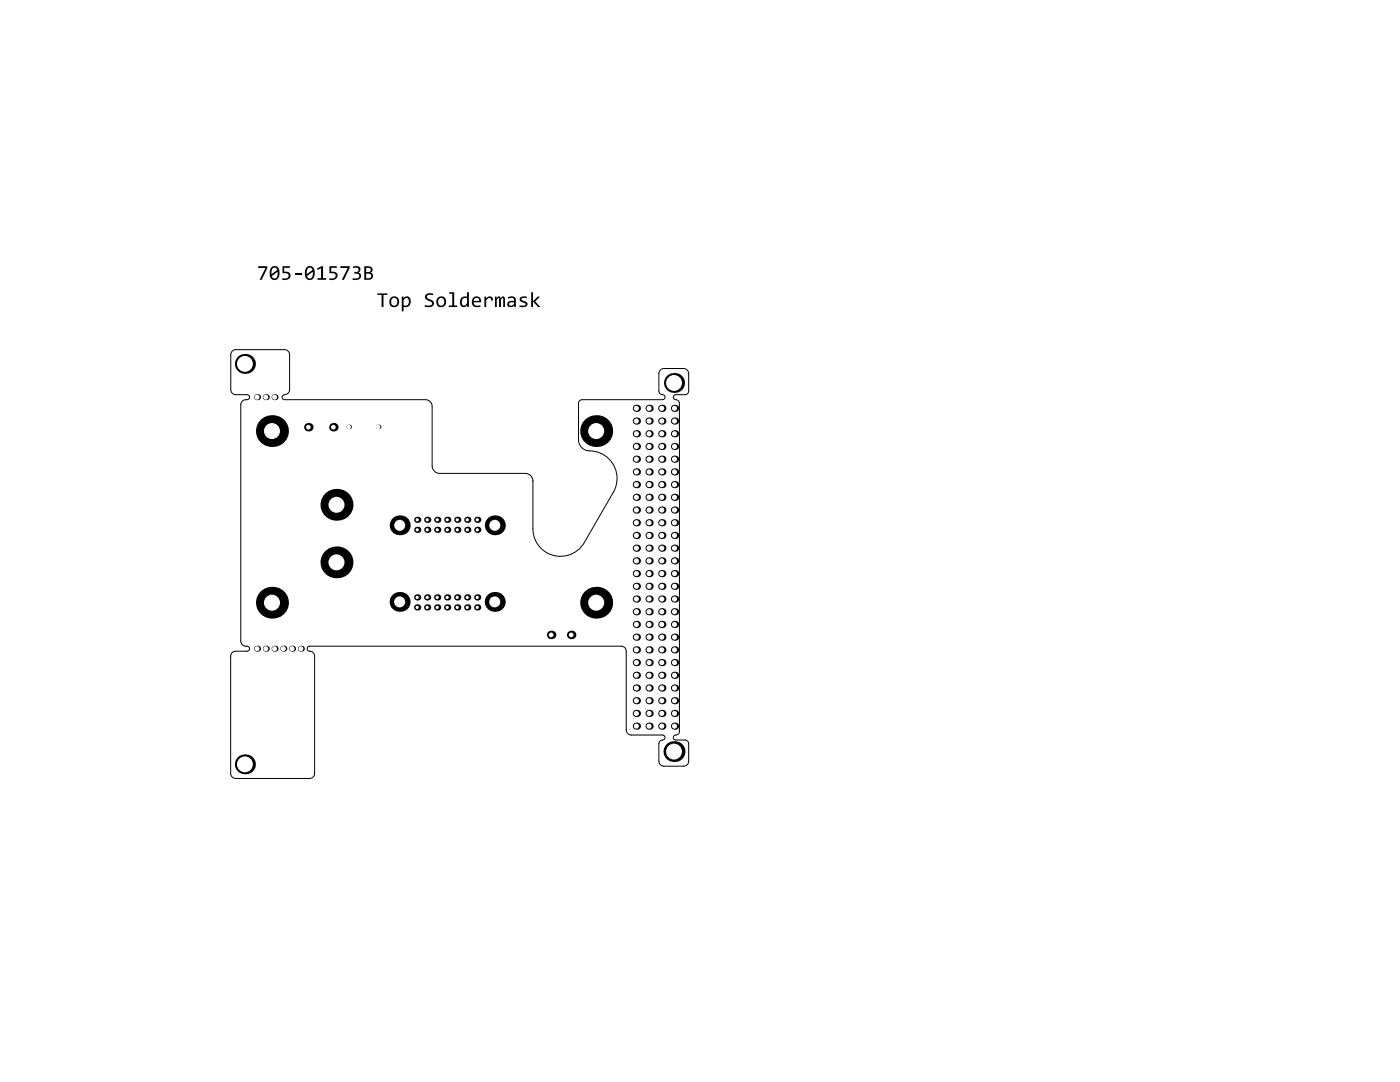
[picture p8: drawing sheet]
<svg xmlns="http://www.w3.org/2000/svg" width="279mm" height="216mm" viewBox="0 0 279 216" stroke-linecap="round" stroke-linejoin="round" font-family="sans-serif">
<path d="M106.3 96h.1M115.5 80.5v7.3a2.2 2.2 0 0 0 2.2 2.2 5.5 5.5 0 0 1 4.7 8.2l-5.8 10.1a5.5 5.5 0 0 1-6.2 2.5 5.5 5.5 0 0 1-4-5.3v-9.5M115.5 80.5a.73 .73 0 0 1 .7-.7h16a.5 .5 0 0 0 .5-.5 .5 .5 0 0 0-.5-.5 .73 .73 0 0 1-.7-.8v-3.5a1 1 0 0 1 1-1h3.9a1 1 0 0 1 1 1v3.5a.73 .73 0 0 1-.7 .8h-1.8a.5 .5 0 0 0-.5 .5 .5 .5 0 0 0 .5 .5 .73 .73 0 0 1 .7 .7v65.4a.86 .86 0 0 1-1 .8 .5 .5 0 0 0-.2 .6 .5 .5 0 0 0 .5 .4h1.8a.73 .73 0 0 1 .7 .7v3.5a1 1 0 0 1-1 1h-3.9a1 1 0 0 1-1-1v-3.5a.86 .86 0 0 1 1-.8 .5 .5 0 0 0 .2-.6 .5 .5 0 0 0-.5-.3h-6.2a1 1 0 0 1-1-1v-15.8a1 1 0 0 0-1-1h-62.2a.5 .5 0 0 0-.5 .5 .5 .5 0 0 0 .5 .5 1 1 0 0 1 1 1v23.4a1 1 0 0 1-1 1h-14.8a1 1 0 0 1-1-1v-23.4a1 1 0 0 1 1-1h2.3a.52 .52 0 0 0 .5-.6 .52 .52 0 0 0-.7-.4 1 1 0 0 1-1-1v-47.1a1.26 1.26 0 0 1 1.5-1.1 .5 .5 0 0 0 .2-.6 .5 .5 0 0 0-.5-.3h-2.2a1 1 0 0 1-1-1v-7a1 1 0 0 1 1-1h9.7a1 1 0 0 1 1 1v7a1 1 0 0 1-1 1 .5 .5 0 0 0-.5 .5 .5 .5 0 0 0 .5 .5h28.1a1.33 1.33 0 0 1 1.3 1.3v11.8a1.51 1.51 0 0 0 1.6 1.6h17a1.5 1.5 0 0 1 1.5 1.5M115.5 80.5h.1" fill="none" stroke="#000" stroke-width=".2"/>
<g fill="#000">
<path d="M51.5 53.1h1.9v.4l-1.2 2.3h-.4l1.2-2.3h-1.5zM56.4 53.1h1.5v.3h-1.2v.8l1 .2 .2 .2 .1 .4-.1 .5-.6 .3h-1v-.3l.8 .1 .5-.4a.55 .55 0 0 0-.1-.5 .55 .55 0 0 0-.6-.2h-.5zM58.9 54.5h1.2v.4h-1.2zM63.3 53.6l.8-.5h.4v2.4h.6v.3h-1.7v-.3h.7v-2l-.7 .4zM65.7 53.1h1.5v.3h-1.1v.8h.6l.5 .3 .2 .3-.1 .5-.6 .5h-1v-.3l.6 .1 .6-.3a.53 .53 0 0 0 0-.6 .53 .53 0 0 0-.6-.2h-.6zM67.9 53.1h1.9v.4l-1.2 2.3h-.4l1.2-2.3h-1.5zM70.4 53.2l.9-.1 .5 .2 .1 .6-.4 .5 .4 .2 .2 .4-.2 .5-.3 .3h-1.2v-.3l.8 .1 .5-.3v-.4l-.2-.2-.8-.1v-.3h.6l.3-.3a.49 .49 0 0 0-.2-.5 .49 .49 0 0 0-.5-.1l-.5 .1z"/>
<path d="M54.1 53.4l.4-.3h.5l.5 .3 .3 .8-.2 1.1a.97 .97 0 0 1-1.2 .5 .97 .97 0 0 1-.6-1.2l.1-.7zM54.3 55.1l.3 .5 .5-.1 .2-.4 .1-.9zM54.5 53.5l-.3 .4v.8l1.1-.8-.3-.5z"/>
<path d="M61.1 53.4l.4-.3h.5l.6 .3 .2 .7-.1 1.2a.97 .97 0 0 1-1.3 .5 .97 .97 0 0 1-.6-1.2l.1-.6zM61.3 55.1l.3 .5 .5-.1 .3-.6v-.7zM61.5 53.5l-.2 .4-.1 .8 1.2-.8-.4-.5z"/>
<path d="M72.7 53.1h.8a.69 .69 0 0 1 .8 .4 .69 .69 0 0 1-.4 .9l.3 .1 .2 .4-.1 .7-.5 .2h-1.1zM73.1 53.4v.9h.5a.44 .44 0 0 0 .4-.3 .44 .44 0 0 0-.2-.5zM73.1 54.6v.9h.4a.49 .49 0 0 0 .6-.5 .49 .49 0 0 0-.7-.4z"/>
</g>
<g fill="#fff">
<circle cx="118.2" cy="127" r=".25"/>
<circle cx="97.6" cy="124.7" r=".25"/>
<circle cx="99.2" cy="123.2" r=".25"/>
<circle cx="94.1" cy="126.8" r=".25"/>
<circle cx="94.1" cy="125.2" r=".25"/>
<circle cx="92.4" cy="126.8" r=".25"/>
<circle cx="92.4" cy="125.2" r=".25"/>
<circle cx="123.8" cy="121.6" r=".25"/>
<circle cx="125.1" cy="122.9" r=".25"/>
<circle cx="115.7" cy="127" r=".25"/>
<circle cx="74.4" cy="83.3" r=".25"/>
<circle cx="72" cy="111.2" r=".15"/>
<circle cx="100.3" cy="124.3" r=".25"/>
<circle cx="98.7" cy="125.8" r=".25"/>
</g>
<g fill="#000">
<path d="M75.3 58.5h2v.3h-.8v2.5h-.4v-2.5h-.8zM89.6 58.3h1v2.7h.6v.3h-1.6v-.3h.7v-2.4h-.7zM96.7 59.2h.3v.4l.2-.3a.68 .68 0 0 1 .8-.1 .68 .68 0 0 1 .4 .8l-.4-.1a.46 .46 0 0 0-.4-.5 .46 .46 0 0 0-.5 .4l-.1 1.5h-.3zM85 58.7l.7-.2 .7 .1v.3l-.4-.1a.48 .48 0 0 0-.6 .1 .48 .48 0 0 0-.1 .6l.9 .4 .4 .3v.5l-.3 .4-.5 .2-1-.1v-.3l1 .1 .4-.3-.1-.4-.9-.4-.3-.4-.1-.5zM98.8 59.2h.3v.4l.1-.3a.35 .35 0 0 1 .5-.2 .35 .35 0 0 1 .2 .5l.3-.4a.42 .42 0 0 1 .5 0 .42 .42 0 0 1 .1 .5v1.6h-.4v-1.6a.21 .21 0 0 0-.2-.3 .21 .21 0 0 0-.1 .3l-.1 1.6h-.4v-1.6a.18 .18 0 0 0-.2-.3 .18 .18 0 0 0-.1 .3l-.2 .2v1.4h-.3zM103.8 59.4l.5-.2h.8v.3l-.6-.1a.32 .32 0 0 0-.4 .4 .32 .32 0 0 0 .4 .2l.6 .3 .2 .5-.2 .3-.4 .2-1-.1v-.3l.7 .1a.32 .32 0 0 0 .5-.3 .32 .32 0 0 0-.4-.3l-.8-.4zM106 58.3h.4v1.8l.9-.9h.5l-1 .9 1 1.2h-.4l-1-1.2v1.2h-.4z"/>
<path d="M78 59.4l.3-.2 .5-.1 .6 .4 .3 .8-.4 .8-.4 .2h-.4l-.6-.3-.2-1zM78.2 59.7l-.1 .7 .1 .4 .3 .2 .5-.1 .3-.4-.1-.7-.5-.4z"/>
<path d="M80.2 59.2h.3v.3l.5-.3h.5l.3 .3 .2 .4-.1 .8-.2 .3-.6 .3-.6-.1v.9h-.3zM80.6 59.8l-.1 1.1 .6 .1 .3-.2 .2-.5-.2-.7-.4-.1z"/>
<path d="M87.3 59.4l.7-.3 .8 .3 .2 .9-.3 .8-.9 .2-.5-.3-.2-.8zM87.6 59.7l-.2 .4 .1 .6 .4 .3 .5-.1 .2-.4v-.8l-.5-.3z"/>
<path d="M92.1 59.4l.4-.2h.7v-.9h.4v3h-.3l-.1-.4-.5 .4-.5-.1-.2-.1-.2-1.1zM92.3 59.7l-.1 .5a.54 .54 0 0 0 .3 .8 .54 .54 0 0 0 .7-.5v-1h-.5z"/>
<path d="M94.4 59.4l.5-.2h.5l.4 .2 .2 .4v.5h-1.5a.91 .91 0 0 0 1.4 .6v.3l-.4 .1h-.7l-.4-.3-.2-.4v-.6zM94.7 59.5l-.2 .5h1.1l-.2-.5z"/>
<path d="M101.4 59.3l1.1-.1 .3 .2 .1 .3v1.6h-.3v-.3l-.5 .3h-.5l-.4-.4 .1-.6 .5-.2 .8-.1v-.2a.55 .55 0 0 0-.8-.3l-.4 .1zM101.6 60.5v.1a.46 .46 0 0 0 .4 .4 .46 .46 0 0 0 .5-.2l.1-.5h-.8z"/>
<circle cx="54.8" cy="79.3" r=".6"/>
</g>
<circle cx="54.8" cy="79.3" r=".5" fill="#fff"/>
<circle cx="83.3" cy="105.7" r=".62" fill="#000"/>
<circle cx="83.3" cy="105.7" r=".32" fill="#fff"/>
<circle cx="83.3" cy="103.7" r=".62" fill="#000"/>
<circle cx="83.3" cy="103.7" r=".32" fill="#fff"/>
<circle cx="85.3" cy="105.7" r=".62" fill="#000"/>
<circle cx="85.3" cy="105.7" r=".32" fill="#fff"/>
<circle cx="85.3" cy="103.7" r=".62" fill="#000"/>
<circle cx="85.3" cy="103.7" r=".32" fill="#fff"/>
<circle cx="87.3" cy="105.7" r=".62" fill="#000"/>
<circle cx="87.3" cy="105.7" r=".32" fill="#fff"/>
<circle cx="87.3" cy="103.7" r=".62" fill="#000"/>
<circle cx="87.3" cy="103.7" r=".32" fill="#fff"/>
<circle cx="89.3" cy="105.7" r=".62" fill="#000"/>
<circle cx="89.3" cy="105.7" r=".32" fill="#fff"/>
<circle cx="89.3" cy="103.7" r=".62" fill="#000"/>
<circle cx="89.3" cy="103.7" r=".32" fill="#fff"/>
<circle cx="91.3" cy="105.7" r=".62" fill="#000"/>
<circle cx="91.3" cy="105.7" r=".32" fill="#fff"/>
<circle cx="91.3" cy="103.7" r=".62" fill="#000"/>
<circle cx="91.3" cy="103.7" r=".32" fill="#fff"/>
<circle cx="93.3" cy="105.7" r=".62" fill="#000"/>
<circle cx="93.3" cy="105.7" r=".32" fill="#fff"/>
<circle cx="93.3" cy="103.7" r=".62" fill="#000"/>
<circle cx="93.3" cy="103.7" r=".32" fill="#fff"/>
<circle cx="95.3" cy="105.7" r=".62" fill="#000"/>
<circle cx="95.3" cy="105.7" r=".32" fill="#fff"/>
<circle cx="95.3" cy="103.7" r=".62" fill="#000"/>
<circle cx="95.3" cy="103.7" r=".32" fill="#fff"/>
<circle cx="129.5" cy="142.4" r=".72" fill="#000"/>
<circle cx="129.5" cy="142.4" r=".51" fill="#fff"/>
<circle cx="129.5" cy="132.2" r=".72" fill="#000"/>
<circle cx="129.5" cy="132.2" r=".51" fill="#fff"/>
<circle cx="129.5" cy="122.1" r=".72" fill="#000"/>
<circle cx="129.5" cy="122.1" r=".51" fill="#fff"/>
<circle cx="129.5" cy="111.9" r=".72" fill="#000"/>
<circle cx="129.5" cy="111.9" r=".51" fill="#fff"/>
<circle cx="129.5" cy="101.8" r=".72" fill="#000"/>
<circle cx="129.5" cy="101.8" r=".51" fill="#fff"/>
<circle cx="129.5" cy="91.6" r=".72" fill="#000"/>
<circle cx="129.5" cy="91.6" r=".51" fill="#fff"/>
<circle cx="129.5" cy="81.5" r=".72" fill="#000"/>
<circle cx="129.5" cy="81.5" r=".51" fill="#fff"/>
<circle cx="54.8" cy="129.4" r=".6" fill="#000"/>
<circle cx="54.8" cy="129.4" r=".5" fill="#fff"/>
<circle cx="56.5" cy="129.4" r=".6" fill="#000"/>
<circle cx="56.5" cy="129.4" r=".5" fill="#fff"/>
<circle cx="58.3" cy="129.4" r=".6" fill="#000"/>
<circle cx="58.3" cy="129.4" r=".5" fill="#fff"/>
<circle cx="83.3" cy="121.2" r=".62" fill="#000"/>
<circle cx="83.3" cy="121.2" r=".32" fill="#fff"/>
<circle cx="83.3" cy="119.2" r=".62" fill="#000"/>
<circle cx="83.3" cy="119.2" r=".32" fill="#fff"/>
<circle cx="85.2" cy="121.2" r=".62" fill="#000"/>
<circle cx="85.2" cy="121.2" r=".32" fill="#fff"/>
<circle cx="85.2" cy="119.2" r=".62" fill="#000"/>
<circle cx="85.2" cy="119.2" r=".32" fill="#fff"/>
<circle cx="87.2" cy="121.2" r=".62" fill="#000"/>
<circle cx="87.2" cy="121.2" r=".32" fill="#fff"/>
<circle cx="87.2" cy="119.2" r=".62" fill="#000"/>
<circle cx="87.2" cy="119.2" r=".32" fill="#fff"/>
<circle cx="89.2" cy="121.2" r=".62" fill="#000"/>
<circle cx="89.2" cy="121.2" r=".32" fill="#fff"/>
<circle cx="89.2" cy="119.2" r=".62" fill="#000"/>
<circle cx="89.2" cy="119.2" r=".32" fill="#fff"/>
<circle cx="91.2" cy="121.2" r=".62" fill="#000"/>
<circle cx="91.2" cy="121.2" r=".32" fill="#fff"/>
<circle cx="91.2" cy="119.2" r=".62" fill="#000"/>
<circle cx="91.2" cy="119.2" r=".32" fill="#fff"/>
<circle cx="93.2" cy="121.2" r=".62" fill="#000"/>
<circle cx="93.2" cy="121.2" r=".32" fill="#fff"/>
<circle cx="93.2" cy="119.2" r=".62" fill="#000"/>
<circle cx="93.2" cy="119.2" r=".32" fill="#fff"/>
<circle cx="95.2" cy="121.2" r=".62" fill="#000"/>
<circle cx="95.2" cy="121.2" r=".32" fill="#fff"/>
<circle cx="95.2" cy="119.2" r=".62" fill="#000"/>
<circle cx="95.2" cy="119.2" r=".32" fill="#fff"/>
<circle cx="129.5" cy="137.3" r=".72" fill="#000"/>
<circle cx="129.5" cy="137.3" r=".51" fill="#fff"/>
<circle cx="129.5" cy="139.8" r=".72" fill="#000"/>
<circle cx="129.5" cy="139.8" r=".51" fill="#fff"/>
<circle cx="129.5" cy="129.7" r=".72" fill="#000"/>
<circle cx="129.5" cy="129.7" r=".51" fill="#fff"/>
<circle cx="129.5" cy="134.7" r=".72" fill="#000"/>
<circle cx="129.5" cy="134.7" r=".51" fill="#fff"/>
<circle cx="129.5" cy="124.6" r=".72" fill="#000"/>
<circle cx="129.5" cy="124.6" r=".51" fill="#fff"/>
<circle cx="129.5" cy="127.1" r=".72" fill="#000"/>
<circle cx="129.5" cy="127.1" r=".51" fill="#fff"/>
<circle cx="129.5" cy="114.5" r=".72" fill="#000"/>
<circle cx="129.5" cy="114.5" r=".51" fill="#fff"/>
<circle cx="129.5" cy="117" r=".72" fill="#000"/>
<circle cx="129.5" cy="117" r=".51" fill="#fff"/>
<circle cx="129.5" cy="109.4" r=".72" fill="#000"/>
<circle cx="129.5" cy="109.4" r=".51" fill="#fff"/>
<circle cx="129.5" cy="106.8" r=".72" fill="#000"/>
<circle cx="129.5" cy="106.8" r=".51" fill="#fff"/>
<circle cx="129.5" cy="96.7" r=".72" fill="#000"/>
<circle cx="129.5" cy="96.7" r=".51" fill="#fff"/>
<circle cx="129.5" cy="99.2" r=".72" fill="#000"/>
<circle cx="129.5" cy="99.2" r=".51" fill="#fff"/>
<circle cx="129.5" cy="89.1" r=".72" fill="#000"/>
<circle cx="129.5" cy="89.1" r=".51" fill="#fff"/>
<circle cx="129.5" cy="94.2" r=".72" fill="#000"/>
<circle cx="129.5" cy="94.2" r=".51" fill="#fff"/>
<circle cx="129.5" cy="86.6" r=".72" fill="#000"/>
<circle cx="129.5" cy="86.6" r=".51" fill="#fff"/>
<circle cx="129.5" cy="84" r=".72" fill="#000"/>
<circle cx="129.5" cy="84" r=".51" fill="#fff"/>
<circle cx="129.5" cy="119.5" r=".72" fill="#000"/>
<circle cx="129.5" cy="119.5" r=".51" fill="#fff"/>
<circle cx="129.5" cy="144.9" r=".72" fill="#000"/>
<circle cx="129.5" cy="144.9" r=".51" fill="#fff"/>
<circle cx="129.5" cy="104.3" r=".72" fill="#000"/>
<circle cx="129.5" cy="104.3" r=".51" fill="#fff"/>
<circle cx="51.3" cy="79.3" r=".6" fill="#000"/>
<circle cx="51.3" cy="79.3" r=".5" fill="#fff"/>
<circle cx="53" cy="79.3" r=".6" fill="#000"/>
<circle cx="53" cy="79.3" r=".5" fill="#fff"/>
<circle cx="69.6" cy="85.2" r=".45" fill="#000"/>
<circle cx="69.6" cy="85.2" r=".45" fill="#fff"/>
<circle cx="75.5" cy="85.2" r=".45" fill="#000"/>
<circle cx="75.5" cy="85.2" r=".45" fill="#fff"/>
<circle cx="127" cy="142.4" r=".72" fill="#000"/>
<circle cx="127" cy="142.4" r=".51" fill="#fff"/>
<circle cx="127" cy="132.2" r=".72" fill="#000"/>
<circle cx="127" cy="132.2" r=".51" fill="#fff"/>
<circle cx="127" cy="122.1" r=".72" fill="#000"/>
<circle cx="127" cy="122.1" r=".51" fill="#fff"/>
<circle cx="127" cy="111.9" r=".72" fill="#000"/>
<circle cx="127" cy="111.9" r=".51" fill="#fff"/>
<circle cx="127" cy="101.8" r=".72" fill="#000"/>
<circle cx="127" cy="101.8" r=".51" fill="#fff"/>
<circle cx="127" cy="91.6" r=".72" fill="#000"/>
<circle cx="127" cy="91.6" r=".51" fill="#fff"/>
<circle cx="127" cy="81.5" r=".72" fill="#000"/>
<circle cx="127" cy="81.5" r=".51" fill="#fff"/>
<circle cx="132.1" cy="142.4" r=".72" fill="#000"/>
<circle cx="132.1" cy="142.4" r=".51" fill="#fff"/>
<circle cx="134.6" cy="142.4" r=".72" fill="#000"/>
<circle cx="134.6" cy="142.4" r=".51" fill="#fff"/>
<circle cx="134.6" cy="132.2" r=".72" fill="#000"/>
<circle cx="134.6" cy="132.2" r=".51" fill="#fff"/>
<circle cx="132.1" cy="132.2" r=".72" fill="#000"/>
<circle cx="132.1" cy="132.2" r=".51" fill="#fff"/>
<circle cx="134.6" cy="122.1" r=".72" fill="#000"/>
<circle cx="134.6" cy="122.1" r=".51" fill="#fff"/>
<circle cx="132.1" cy="122.1" r=".72" fill="#000"/>
<circle cx="132.1" cy="122.1" r=".51" fill="#fff"/>
<circle cx="132.1" cy="111.9" r=".72" fill="#000"/>
<circle cx="132.1" cy="111.9" r=".51" fill="#fff"/>
<circle cx="134.6" cy="111.9" r=".72" fill="#000"/>
<circle cx="134.6" cy="111.9" r=".51" fill="#fff"/>
<circle cx="132.1" cy="101.8" r=".72" fill="#000"/>
<circle cx="132.1" cy="101.8" r=".51" fill="#fff"/>
<circle cx="134.6" cy="101.8" r=".72" fill="#000"/>
<circle cx="134.6" cy="101.8" r=".51" fill="#fff"/>
<circle cx="132.1" cy="91.6" r=".72" fill="#000"/>
<circle cx="132.1" cy="91.6" r=".51" fill="#fff"/>
<circle cx="134.6" cy="91.6" r=".72" fill="#000"/>
<circle cx="134.6" cy="91.6" r=".51" fill="#fff"/>
<circle cx="134.6" cy="81.5" r=".72" fill="#000"/>
<circle cx="134.6" cy="81.5" r=".51" fill="#fff"/>
<circle cx="132.1" cy="81.5" r=".72" fill="#000"/>
<circle cx="132.1" cy="81.5" r=".51" fill="#fff"/>
<circle cx="53" cy="129.4" r=".6" fill="#000"/>
<circle cx="53" cy="129.4" r=".5" fill="#fff"/>
<circle cx="51.3" cy="129.4" r=".6" fill="#000"/>
<circle cx="51.3" cy="129.4" r=".5" fill="#fff"/>
<circle cx="60" cy="129.4" r=".6" fill="#000"/>
<circle cx="60" cy="129.4" r=".5" fill="#fff"/>
<circle cx="61.5" cy="85.2" r=".85" fill="#000"/>
<circle cx="61.5" cy="85.2" r=".47" fill="#fff"/>
<circle cx="66.5" cy="85.2" r=".85" fill="#000"/>
<circle cx="66.5" cy="85.2" r=".47" fill="#fff"/>
<circle cx="110" cy="126.7" r=".85" fill="#000"/>
<circle cx="110" cy="126.7" r=".47" fill="#fff"/>
<circle cx="127" cy="137.3" r=".72" fill="#000"/>
<circle cx="127" cy="137.3" r=".51" fill="#fff"/>
<circle cx="127" cy="139.8" r=".72" fill="#000"/>
<circle cx="127" cy="139.8" r=".51" fill="#fff"/>
<circle cx="127" cy="134.7" r=".72" fill="#000"/>
<circle cx="127" cy="134.7" r=".51" fill="#fff"/>
<circle cx="127" cy="129.7" r=".72" fill="#000"/>
<circle cx="127" cy="129.7" r=".51" fill="#fff"/>
<circle cx="127" cy="127.1" r=".72" fill="#000"/>
<circle cx="127" cy="127.1" r=".51" fill="#fff"/>
<circle cx="127" cy="124.6" r=".72" fill="#000"/>
<circle cx="127" cy="124.6" r=".51" fill="#fff"/>
<circle cx="127" cy="117" r=".72" fill="#000"/>
<circle cx="127" cy="117" r=".51" fill="#fff"/>
<circle cx="127" cy="114.5" r=".72" fill="#000"/>
<circle cx="127" cy="114.5" r=".51" fill="#fff"/>
<circle cx="127" cy="109.4" r=".72" fill="#000"/>
<circle cx="127" cy="109.4" r=".51" fill="#fff"/>
<circle cx="127" cy="106.8" r=".72" fill="#000"/>
<circle cx="127" cy="106.8" r=".51" fill="#fff"/>
<circle cx="127" cy="96.7" r=".72" fill="#000"/>
<circle cx="127" cy="96.7" r=".51" fill="#fff"/>
<circle cx="127" cy="99.2" r=".72" fill="#000"/>
<circle cx="127" cy="99.2" r=".51" fill="#fff"/>
<circle cx="127" cy="94.2" r=".72" fill="#000"/>
<circle cx="127" cy="94.2" r=".51" fill="#fff"/>
<circle cx="127" cy="89.1" r=".72" fill="#000"/>
<circle cx="127" cy="89.1" r=".51" fill="#fff"/>
<circle cx="127" cy="86.6" r=".72" fill="#000"/>
<circle cx="127" cy="86.6" r=".51" fill="#fff"/>
<circle cx="127" cy="84" r=".72" fill="#000"/>
<circle cx="127" cy="84" r=".51" fill="#fff"/>
<circle cx="134.5" cy="150" r="2.09" fill="#000"/>
<circle cx="134.5" cy="150" r="1.59" fill="#fff"/>
<circle cx="134.6" cy="137.3" r=".72" fill="#000"/>
<circle cx="134.6" cy="137.3" r=".51" fill="#fff"/>
<circle cx="132.1" cy="137.3" r=".72" fill="#000"/>
<circle cx="132.1" cy="137.3" r=".51" fill="#fff"/>
<circle cx="132.1" cy="139.8" r=".72" fill="#000"/>
<circle cx="132.1" cy="139.8" r=".51" fill="#fff"/>
<circle cx="134.6" cy="139.8" r=".72" fill="#000"/>
<circle cx="134.6" cy="139.8" r=".51" fill="#fff"/>
<circle cx="134.6" cy="129.7" r=".72" fill="#000"/>
<circle cx="134.6" cy="129.7" r=".51" fill="#fff"/>
<circle cx="134.6" cy="134.7" r=".72" fill="#000"/>
<circle cx="134.6" cy="134.7" r=".51" fill="#fff"/>
<circle cx="132.1" cy="134.7" r=".72" fill="#000"/>
<circle cx="132.1" cy="134.7" r=".51" fill="#fff"/>
<circle cx="132.1" cy="129.7" r=".72" fill="#000"/>
<circle cx="132.1" cy="129.7" r=".51" fill="#fff"/>
<circle cx="134.6" cy="124.6" r=".72" fill="#000"/>
<circle cx="134.6" cy="124.6" r=".51" fill="#fff"/>
<circle cx="134.6" cy="127.1" r=".72" fill="#000"/>
<circle cx="134.6" cy="127.1" r=".51" fill="#fff"/>
<circle cx="132.1" cy="127.1" r=".72" fill="#000"/>
<circle cx="132.1" cy="127.1" r=".51" fill="#fff"/>
<circle cx="132.1" cy="124.6" r=".72" fill="#000"/>
<circle cx="132.1" cy="124.6" r=".51" fill="#fff"/>
<circle cx="134.6" cy="114.5" r=".72" fill="#000"/>
<circle cx="134.6" cy="114.5" r=".51" fill="#fff"/>
<circle cx="134.6" cy="117" r=".72" fill="#000"/>
<circle cx="134.6" cy="117" r=".51" fill="#fff"/>
<circle cx="132.1" cy="117" r=".72" fill="#000"/>
<circle cx="132.1" cy="117" r=".51" fill="#fff"/>
<circle cx="132.1" cy="114.5" r=".72" fill="#000"/>
<circle cx="132.1" cy="114.5" r=".51" fill="#fff"/>
<circle cx="132.1" cy="109.4" r=".72" fill="#000"/>
<circle cx="132.1" cy="109.4" r=".51" fill="#fff"/>
<circle cx="132.1" cy="106.8" r=".72" fill="#000"/>
<circle cx="132.1" cy="106.8" r=".51" fill="#fff"/>
<circle cx="134.6" cy="109.4" r=".72" fill="#000"/>
<circle cx="134.6" cy="109.4" r=".51" fill="#fff"/>
<circle cx="134.6" cy="106.8" r=".72" fill="#000"/>
<circle cx="134.6" cy="106.8" r=".51" fill="#fff"/>
<circle cx="132.1" cy="96.7" r=".72" fill="#000"/>
<circle cx="132.1" cy="96.7" r=".51" fill="#fff"/>
<circle cx="132.1" cy="99.2" r=".72" fill="#000"/>
<circle cx="132.1" cy="99.2" r=".51" fill="#fff"/>
<circle cx="134.6" cy="96.7" r=".72" fill="#000"/>
<circle cx="134.6" cy="96.7" r=".51" fill="#fff"/>
<circle cx="134.6" cy="99.2" r=".72" fill="#000"/>
<circle cx="134.6" cy="99.2" r=".51" fill="#fff"/>
<circle cx="132.1" cy="94.2" r=".72" fill="#000"/>
<circle cx="132.1" cy="94.2" r=".51" fill="#fff"/>
<circle cx="134.6" cy="89.1" r=".72" fill="#000"/>
<circle cx="134.6" cy="89.1" r=".51" fill="#fff"/>
<circle cx="134.6" cy="94.2" r=".72" fill="#000"/>
<circle cx="134.6" cy="94.2" r=".51" fill="#fff"/>
<circle cx="132.1" cy="89.1" r=".72" fill="#000"/>
<circle cx="132.1" cy="89.1" r=".51" fill="#fff"/>
<circle cx="134.6" cy="86.6" r=".72" fill="#000"/>
<circle cx="134.6" cy="86.6" r=".51" fill="#fff"/>
<circle cx="132.1" cy="86.6" r=".72" fill="#000"/>
<circle cx="132.1" cy="86.6" r=".51" fill="#fff"/>
<circle cx="134.6" cy="84" r=".72" fill="#000"/>
<circle cx="134.6" cy="84" r=".51" fill="#fff"/>
<circle cx="132.1" cy="84" r=".72" fill="#000"/>
<circle cx="132.1" cy="84" r=".51" fill="#fff"/>
<circle cx="134.5" cy="76.4" r="2" fill="#000"/>
<circle cx="134.5" cy="76.4" r="1.59" fill="#fff"/>
<circle cx="127" cy="119.5" r=".72" fill="#000"/>
<circle cx="127" cy="119.5" r=".51" fill="#fff"/>
<circle cx="127" cy="144.9" r=".72" fill="#000"/>
<circle cx="127" cy="144.9" r=".51" fill="#fff"/>
<circle cx="127" cy="104.3" r=".72" fill="#000"/>
<circle cx="127" cy="104.3" r=".51" fill="#fff"/>
<circle cx="134.6" cy="119.5" r=".72" fill="#000"/>
<circle cx="134.6" cy="119.5" r=".51" fill="#fff"/>
<circle cx="132.1" cy="119.5" r=".72" fill="#000"/>
<circle cx="132.1" cy="119.5" r=".51" fill="#fff"/>
<circle cx="132.1" cy="144.9" r=".72" fill="#000"/>
<circle cx="132.1" cy="144.9" r=".51" fill="#fff"/>
<circle cx="134.6" cy="144.9" r=".72" fill="#000"/>
<circle cx="134.6" cy="144.9" r=".51" fill="#fff"/>
<circle cx="132.1" cy="104.3" r=".72" fill="#000"/>
<circle cx="132.1" cy="104.3" r=".51" fill="#fff"/>
<circle cx="134.6" cy="104.3" r=".72" fill="#000"/>
<circle cx="134.6" cy="104.3" r=".51" fill="#fff"/>
<circle cx="67.2" cy="100.7" r="3.2" fill="#000"/>
<circle cx="67.2" cy="100.7" r="1.6" fill="#fff"/>
<circle cx="114" cy="126.7" r=".85" fill="#000"/>
<circle cx="114" cy="126.7" r=".47" fill="#fff"/>
<circle cx="48.9" cy="152.5" r="2" fill="#000"/>
<circle cx="48.9" cy="152.5" r="1.59" fill="#fff"/>
<circle cx="54.3" cy="120.3" r="3.2" fill="#000"/>
<circle cx="54.3" cy="120.3" r="1.6" fill="#fff"/>
<circle cx="48.9" cy="72.6" r="2" fill="#000"/>
<circle cx="48.9" cy="72.6" r="1.59" fill="#fff"/>
<circle cx="79.8" cy="120.1" r="1.99" fill="#000"/>
<circle cx="79.8" cy="120.1" r="1.1" fill="#fff"/>
<circle cx="79.8" cy="104.8" r="1.99" fill="#000"/>
<circle cx="79.8" cy="104.8" r="1.1" fill="#fff"/>
<circle cx="67.2" cy="112.2" r="3.2" fill="#000"/>
<circle cx="67.2" cy="112.2" r="1.6" fill="#fff"/>
<circle cx="98.7" cy="120.1" r="1.99" fill="#000"/>
<circle cx="98.7" cy="120.1" r="1.1" fill="#fff"/>
<circle cx="119" cy="120.3" r="3.2" fill="#000"/>
<circle cx="119" cy="120.3" r="1.6" fill="#fff"/>
<circle cx="98.8" cy="104.8" r="1.99" fill="#000"/>
<circle cx="98.8" cy="104.8" r="1.1" fill="#fff"/>
<circle cx="54.3" cy="86" r="3.2" fill="#000"/>
<circle cx="54.3" cy="86" r="1.6" fill="#fff"/>
<circle cx="119" cy="86" r="3.2" fill="#000"/>
<circle cx="119" cy="86" r="1.6" fill="#fff"/>
</svg>
